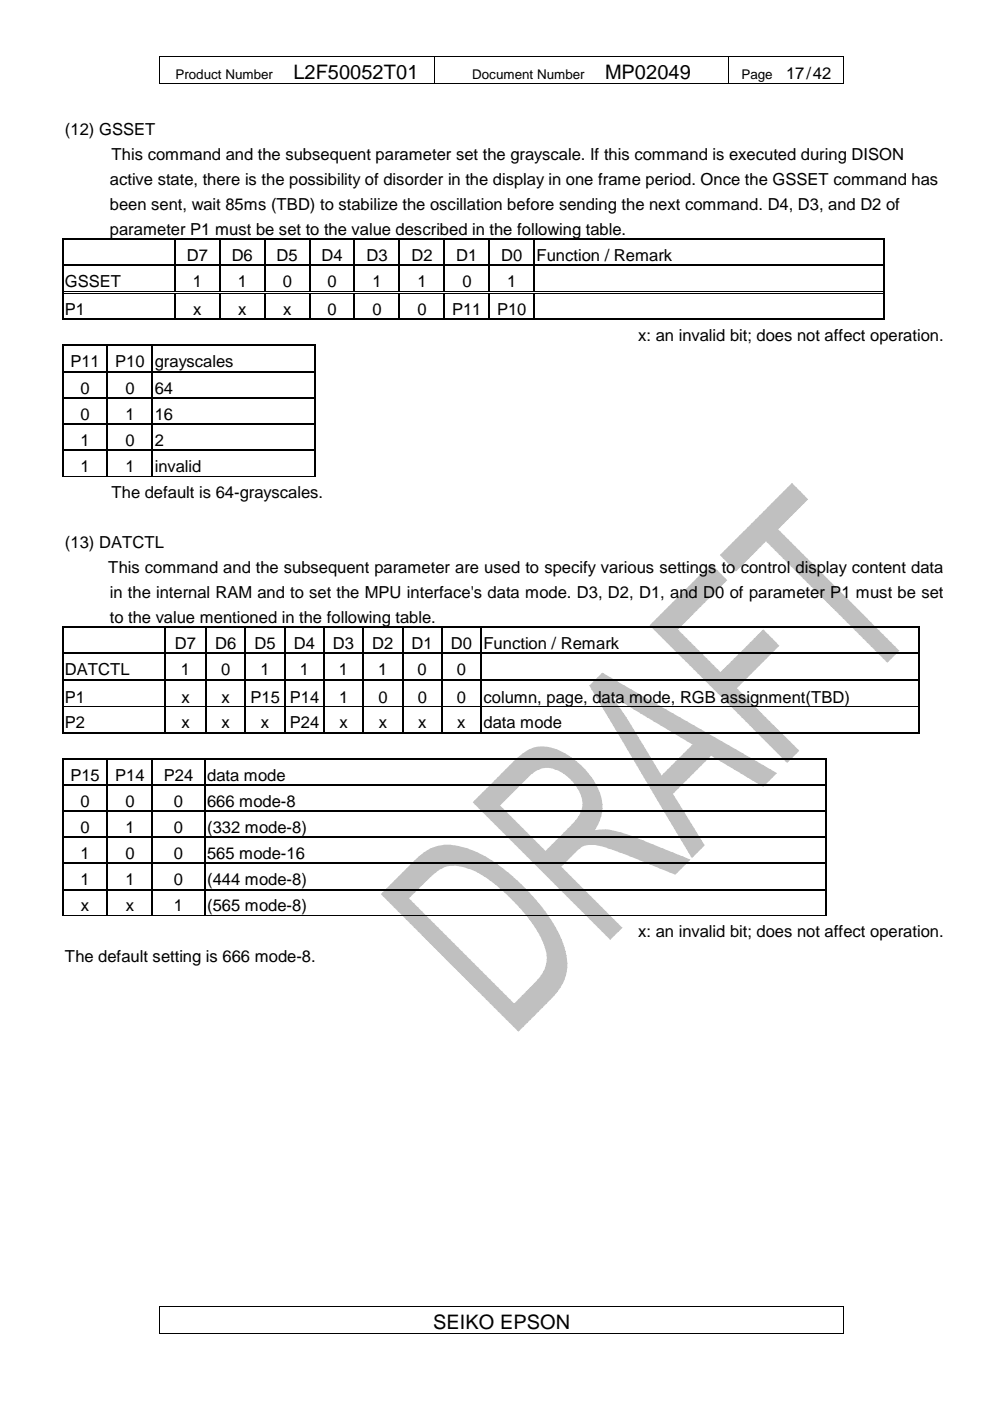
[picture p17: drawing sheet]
<svg xmlns="http://www.w3.org/2000/svg" width="210mm" height="297mm" viewBox="0 0 210 297" stroke-linecap="round" stroke-linejoin="round" font-family="sans-serif">
<defs><g id="words">
<g font-size="4.2">
<text x="62.2" y="16.8">L2F50052T01</text>
<text x="128.3" y="16.8">MP02049</text>
<text x="91.8" y="281.7">SEIKO EPSON</text>
</g>
<g font-size="3.5">
<text x="166.7" y="16.7">17</text>
<text x="172.4" y="16.7">42</text>
<text x="13.8" y="28.7">(12) GSSET</text>
<text x="23.6" y="34">This command and the subsequent parameter set the grayscale. If this command is executed during DISON</text>
<text x="23.3" y="39.2">active state, there is the possibility of disorder in the display in one frame period. Once the GSSET command has</text>
<text x="23.3" y="44.5">been sent, wait 85ms (TBD) to stabilize the oscillation before sending the next command. D4, D3, and D2 of</text>
<text x="23.3" y="49.8">parameter P1 must be set to the value described in the following table.</text>
<text x="39.6" y="55.4">D7</text>
<text x="49.1" y="55.4">D6</text>
<text x="58.7" y="55.4">D5</text>
<text x="68.2" y="55.4">D4</text>
<text x="77.7" y="55.4">D3</text>
<text x="87.2" y="55.4">D2</text>
<text x="96.8" y="55.4">D1</text>
<text x="106.3" y="55.4">D0</text>
<text x="113.8" y="55.4">Function / Remark</text>
<text x="13.8" y="60.9">GSSET</text>
<text x="40.9" y="60.9">1</text>
<text x="50.4" y="60.9">1</text>
<text x="59.9" y="60.9">0</text>
<text x="69.5" y="60.9">0</text>
<text x="79" y="60.9">1</text>
<text x="88.5" y="60.9">1</text>
<text x="98" y="60.9">0</text>
<text x="107.6" y="60.9">1</text>
<text x="13.8" y="66.8">P1</text>
<text x="41" y="66.8">x</text>
<text x="50.5" y="66.8">x</text>
<text x="60" y="66.8">x</text>
<text x="69.4" y="66.8">0</text>
<text x="79" y="66.8">0</text>
<text x="88.5" y="66.8">0</text>
<text x="95.9" y="66.8">P11</text>
<text x="105.4" y="66.8">P10</text>
<text x="14.9" y="77.9">P11</text>
<text x="24.4" y="77.9">P10 grayscales</text>
<text x="135.3" y="72.3">x: an invalid bit; does not affect operation.</text>
<text x="17.1" y="83.4">0</text>
<text x="26.6" y="83.4">0</text>
<text x="32.8" y="83.4">64</text>
<text x="17.1" y="89">0</text>
<text x="26.6" y="89">1</text>
<text x="32.8" y="89">16</text>
<text x="17.1" y="94.5">1</text>
<text x="26.6" y="94.5">0</text>
<text x="32.8" y="94.5">2</text>
<text x="17.1" y="100.1">1</text>
<text x="26.6" y="100.1">1</text>
<text x="32.8" y="100.1">invalid</text>
<text x="23.6" y="105.5">The default is 64-grayscales.</text>
<text x="13.8" y="116.1">(13) DATCTL</text>
<text x="23" y="121.4">This command and the subsequent parameter are used to specify various settings to control display content data</text>
<text x="23.3" y="126.7">in the internal RAM and to set the MPU interface's data mode. D3, D2, D1, and D0 of parameter P1 must be set</text>
<text x="23.3" y="132">to the value mentioned in the following table.</text>
<text x="37.1" y="137.5">D7</text>
<text x="45.6" y="137.5">D6</text>
<text x="54" y="137.5">D5</text>
<text x="62.3" y="137.5">D4</text>
<text x="70.6" y="137.5">D3</text>
<text x="78.9" y="137.5">D2</text>
<text x="87.3" y="137.5">D1</text>
<text x="95.6" y="137.5">D0 Function / Remark</text>
<text x="13.8" y="143.1">DATCTL</text>
<text x="38.4" y="143.1">1</text>
<text x="46.9" y="143.1">0</text>
<text x="55.2" y="143.1">1</text>
<text x="63.6" y="143.1">1</text>
<text x="71.9" y="143.1">1</text>
<text x="80.2" y="143.1">1</text>
<text x="88.5" y="143.1">0</text>
<text x="96.8" y="143.1">0</text>
<text x="13.8" y="149">P1</text>
<text x="38.5" y="149">x</text>
<text x="47" y="149">x</text>
<text x="53.1" y="149">P15 P14</text>
<text x="71.9" y="149">1</text>
<text x="80.2" y="149">0</text>
<text x="88.6" y="149">0</text>
<text x="96.9" y="149">0</text>
<text x="102.5" y="149">column, page, data mode, RGB assignment(TBD)</text>
<text x="13.8" y="154.4">P2</text>
<text x="38.5" y="154.4">x</text>
<text x="47" y="154.4">x</text>
<text x="55.3" y="154.4">x</text>
<text x="61.4" y="154.4">P24</text>
<text x="72" y="154.4">x</text>
<text x="80.3" y="154.4">x</text>
<text x="88.6" y="154.4">x</text>
<text x="96.9" y="154.4">x</text>
<text x="102.5" y="154.4">data mode</text>
<text x="14.9" y="165.5">P15</text>
<text x="24.4" y="165.5">P14</text>
<text x="34.7" y="165.5">P24</text>
<text x="43.9" y="165.5">data mode</text>
<text x="17.1" y="171.1">0</text>
<text x="26.6" y="171.1">0</text>
<text x="36.9" y="171.1">0</text>
<text x="43.9" y="171.1">666 mode-8</text>
<text x="17.1" y="176.6">0</text>
<text x="26.6" y="176.6">1</text>
<text x="36.9" y="176.6">0</text>
<text x="43.9" y="176.6">(332 mode-8)</text>
<text x="17.1" y="182.2">1</text>
<text x="26.6" y="182.2">0</text>
<text x="36.9" y="182.2">0</text>
<text x="43.9" y="182.2">565 mode-16</text>
<text x="17.1" y="187.7">1</text>
<text x="26.6" y="187.7">1</text>
<text x="36.9" y="187.7">0</text>
<text x="43.9" y="187.7">(444 mode-8)</text>
<text x="17.2" y="193.3">x</text>
<text x="26.7" y="193.3">x</text>
<text x="36.9" y="193.3">1</text>
<text x="43.9" y="193.3">(565 mode-8)</text>
<text x="135.3" y="198.7">x: an invalid bit; does not affect operation.</text>
<text x="13.8" y="204">The default setting is 666 mode-8.</text>
</g>
<g font-size="2.8">
<text x="37.2" y="16.8">Product Number</text>
<text x="100.1" y="16.8">Document Number</text>
<text x="157.2" y="16.7">Page</text>
</g>
</g></defs>
<g fill="#000">
<path d="M33.8 12l.1 .1zM33.8 17.7l.1 .1zM92 12l.1 .1zM92 17.7l.1 .1zM154.5 12l.1 .1zM154.5 17.7l.1 .1zM178.8 12l.1 .1zM178.8 17.7l.1 .1zM13.1 50.6h.3v.2h-.3zM13.1 56.1h.3v.3h-.3zM36.9 50.6h.3v.2h-.3zM36.9 56.1h.3v.3h-.3z"/>
<path d="M46.5 50.6h.2v.2h-.2zM46.5 56.1h.2v.3h-.2zM56 50.6h.2v.2h-.2zM56 56.1h.2v.3h-.2zM65.5 50.6h.3v.2h-.3zM65.5 56.1h.3v.3h-.3zM75 50.6h.3v.2h-.3zM75 56.1h.3v.3h-.3zM84.6 50.6h.2v.2h-.2zM84.6 56.1h.2v.3h-.2zM94.1 50.6h.2v.2h-.2zM94.1 56.1h.2v.3h-.2z"/>
<path d="M103.6 50.6h.3v.2h-.3zM103.6 56.1h.3v.3h-.3zM113.1 50.6h.3v.2h-.3zM113.1 56.1h.3v.3h-.3zM187.2 50.6h.3v.2h-.3zM187.2 56.1h.3v.3h-.3zM13.1 61.7h.3v.6h-.3zM13.1 67.6h.3v.2h-.3zM13.1 73.1h.3v.3h-.3zM13.1 78.7h.3v.2h-.3zM22.7 73.1h.2v.3h-.2zM22.7 78.7h.2v.2h-.2z"/>
<path d="M32.2 73.1h.2v.3h-.2zM32.2 78.7h.2v.2h-.2zM36.9 62.2l.3 .1zM36.9 61.7h.5v.2h-.5zM36.9 62.1h.5v.1h-.5zM36.9 67.6h.3v.2h-.3zM46.5 62.2l.2 .1zM46.5 61.7h.5v.2h-.5zM46.5 62.1h.5v.1h-.5zM46.5 67.6h.2v.2h-.2zM56 62.2l.2 .1zM56 61.7h.5v.2h-.5z"/>
<path d="M56 62.1h.5v.1h-.5zM56 67.6h.2v.2h-.2zM65.5 62.2l.3 .1zM65.5 61.7h.5v.2h-.5zM65.5 62.1h.5v.1h-.5zM65.5 67.6h.3v.2h-.3zM66.6 73.1h.2v.3h-.2zM66.6 78.7h.2v.2h-.2zM75 62.2l.3 .1zM75 61.7h.5v.2h-.5zM75 62.1h.5v.1h-.5zM75 67.6h.3v.2h-.3z"/>
<path d="M84.6 62.2l.2 .1zM84.6 61.7h.5v.2h-.5zM84.6 62.1h.5v.1h-.5zM84.6 67.6h.2v.2h-.2zM94.1 62.2l.2 .1zM94.1 61.7h.5v.2h-.5zM94.1 62.1h.5v.1h-.5zM94.1 67.6h.2v.2h-.2zM103.6 62.2l.3 .1zM103.6 61.7h.5v.2h-.5zM103.6 62.1h.5v.1h-.5zM103.6 67.6h.3v.2h-.3z"/>
<path d="M113.1 62.2l.3 .1zM113.1 61.7h.5v.2h-.5zM113.1 62.1h.5v.1h-.5zM113.1 67.6h.3v.2h-.3zM187.2 61.7h.3v.6h-.3zM187.2 67.6h.3v.2h-.3zM13.1 84.2h.3v.3h-.3zM13.1 89.7h.3v.3h-.3zM13.1 95.3h.3v.2h-.3zM22.7 84.2h.2v.3h-.2zM22.7 89.7h.2v.3h-.2zM22.7 95.3h.2v.2h-.2z"/>
<path d="M32.2 84.2h.2v.3h-.2zM32.2 89.7h.2v.3h-.2zM32.2 95.3h.2v.2h-.2zM66.6 84.2h.2v.3h-.2zM66.6 89.7h.2v.3h-.2zM66.6 95.3h.2v.2h-.2zM22.7 100.8h.1v.2h-.1zM32.2 100.8h.2v.2h-.2zM66.6 100.8h.2v.2h-.2zM13.1 132.8h.3v.2h-.3zM13.1 138.3h.3v.3h-.3zM34.8 132.8h.3v.2h-.3z"/>
<path d="M34.8 138.3h.3v.3h-.3zM43.6 132.8h.3v.2h-.3zM43.6 138.3h.3v.3h-.3zM51.9 132.8h.3v.2h-.3zM51.9 138.3h.3v.3h-.3zM60.3 132.8h.2v.2h-.2zM60.3 138.3h.2v.3h-.2zM68.6 132.8h.2v.2h-.2zM68.6 138.3h.2v.3h-.2zM76.9 132.8h.2v.2h-.2zM76.9 138.3h.2v.3h-.2zM85.2 132.8h.3v.2h-.3z"/>
<path d="M85.2 138.3h.3v.3h-.3zM93.6 132.8h.2v.2h-.2zM93.6 138.3h.2v.3h-.2zM101.9 132.8h.2v.2h-.2zM101.9 138.3h.2v.3h-.2zM194.6 132.8h.3v.2h-.3zM194.6 138.3h.3v.3h-.3zM13.1 143.9h.3v.5h-.3zM13.1 149.7h.3v.2h-.3zM13.1 155.2h.3v.2h-.3zM34.8 144.4h.3zM34.8 143.9h.5v.2h-.5z"/>
<path d="M34.8 144.2h.5v.2h-.5zM34.8 149.7h.3v.2h-.3zM34.8 155.2h.3v.2h-.3zM43.6 144.4h.3zM43.6 143.9h.5v.2h-.5zM43.6 144.2h.5v.2h-.5zM43.6 149.7h.3v.2h-.3zM43.6 155.2h.3v.2h-.3zM51.9 144.4h.3zM51.9 143.9h.5v.2h-.5zM51.9 144.2h.5v.2h-.5zM51.9 149.7h.3v.2h-.3z"/>
<path d="M51.9 155.2h.3v.2h-.3zM60.3 144.4h.2zM60.3 143.9h.5v.2h-.5zM60.3 144.2h.5v.2h-.5zM60.3 149.7h.2v.2h-.2zM60.3 155.2h.2v.2h-.2zM68.6 144.4h.2zM68.6 143.9h.5v.2h-.5zM68.6 144.2h.5v.2h-.5zM68.6 149.7h.2v.2h-.2zM68.6 155.2h.2v.2h-.2zM76.9 144.4h.2z"/>
<path d="M76.9 143.9h.5v.2h-.5zM76.9 144.2h.5v.2h-.5zM76.9 149.7h.2v.2h-.2zM76.9 155.2h.2v.2h-.2zM85.2 144.4h.3zM85.2 143.9h.5v.2h-.5zM85.2 144.2h.5v.2h-.5zM85.2 149.7h.3v.2h-.3zM85.2 155.2h.3v.2h-.3zM93.6 144.4h.2zM93.6 143.9h.5v.2h-.5zM93.6 144.2h.5v.2h-.5z"/>
<path d="M93.6 149.7h.2v.2h-.2zM93.6 155.2h.2v.2h-.2zM101.9 144.4h.2zM101.9 143.9h.5v.2h-.5zM101.9 144.2h.5v.2h-.5zM101.9 149.7h.2v.2h-.2zM101.9 155.2h.2v.2h-.2zM194.6 143.9h.3v.5h-.3zM194.6 149.7h.3v.2h-.3zM194.6 155.2h.3v.2h-.3zM13.1 160.7h.3v.3h-.3zM13.1 166.3h.3v.2h-.3z"/>
<path d="M13.1 171.8h.3v.3h-.3zM13.1 177.4h.3v.2h-.3zM22.7 160.7h.2v.3h-.2zM22.7 166.3h.2v.2h-.2zM22.7 171.8h.2v.3h-.2zM22.7 177.4h.2v.2h-.2zM32.2 160.7h.2v.3h-.2zM32.2 166.3h.2v.2h-.2zM32.2 171.8h.2v.3h-.2zM32.2 177.4h.2v.2h-.2zM43.3 160.7h.2v.3h-.2zM43.3 166.3h.2v.2h-.2z"/>
<path d="M43.3 171.8h.2v.3h-.2zM43.3 177.4h.2v.2h-.2zM175 160.7h.3v.3h-.3zM175 166.3h.3v.2h-.3zM175 171.8h.3v.3h-.3zM175 177.4h.3v.2h-.3zM13.1 182.9h.3v.3h-.3zM13.1 188.5h.3v.2h-.3zM22.7 182.9h.2v.3h-.2zM22.7 188.5h.2v.2h-.2zM22.7 194h.1v.2h-.1zM32.2 182.9h.2v.3h-.2z"/>
<path d="M32.2 188.5h.2v.2h-.2zM32.2 194h.2v.2h-.2zM43.3 182.9h.2v.3h-.2zM43.3 188.5h.2v.2h-.2zM43.3 194h.1v.2h-.1zM175 182.9h.3v.3h-.3zM175 188.5h.3v.2h-.3zM175 194h.3v.2h-.3zM33.8 276.9l.1 .1zM178.8 276.9l.1 .1zM33.8 282.6l.1 .1zM178.8 282.6l.1 .1z"/>
</g>
<g fill="none" stroke="#000" stroke-width=".21">
<path d="M33.9 12.1v5.6M33.9 12h58.1M33.9 17.7h58.1M92.1 12.1v5.6M92.1 12h62.4M92.1 17.7h62.4M154.5 12.1v5.6M154.6 12h24.2M154.6 17.7h24.2M178.9 12.1v5.6M13.4 61.8h23.5M13.4 62.1h23.5"/>
<path d="M37.4 61.8h9.1M37.4 62.1h9.1M47 61.8h9M47 62.1h9M56.5 61.8h9M56.5 62.1h9M66 61.8h9M66 62.1h9M75.5 61.8h9.1M75.5 62.1h9.1M85.1 61.8h9M85.1 62.1h9"/>
<path d="M94.6 61.8h9M94.6 62.1h9M104.1 61.8h9M104.1 62.1h9M113.6 61.8h73.6M113.6 62.1h73.6M13.1 100.9h9.6M22.8 100.9h9.4M32.4 100.9h34.2M13.4 144h21.4M13.4 144.3h21.4M13.4 149.8h21.4"/>
<path d="M35.1 149.8h8.5M35.3 144h8.3M35.3 144.3h8.3M43.9 149.8h8M44.1 144h7.8M44.1 144.3h7.8M52.2 149.8h8.1M52.4 144h7.9M52.4 144.3h7.9M60.5 149.8h8.1M60.8 144h7.8M60.8 144.3h7.8"/>
<path d="M68.8 149.8h8.1M69.1 144h7.8M69.1 144.3h7.8M77.1 149.8h8.1M77.4 144h7.8M77.4 144.3h7.8M85.5 149.8h8.1M85.7 144h7.9M85.7 144.3h7.9M93.8 149.8h8.1M94.1 144h7.8M94.1 144.3h7.8"/>
<path d="M102.1 149.8h92.5M102.4 144h92.2M102.4 144.3h92.2M13.1 194.1h9.6M22.8 194.1h9.4M32.4 194.1h10.9M43.4 194.1h131.6M33.9 277v5.6M33.9 276.9h144.9M178.9 277v5.6M33.9 282.7h144.9"/>
</g>
<g fill="none" stroke="#c0c0c0" stroke-width=".21">
<path d="M80.7 102.4h110M80.7 102.6h110M80.7 102.8h110M80.7 102.9h110M80.7 103.1h110M80.7 103.3h110M80.7 103.4h110M80.7 103.6h110M80.7 103.8h110M80.7 103.9h110M80.7 104.1h110M80.7 104.3h110"/>
<path d="M80.7 104.5h110M80.7 104.6h110M80.7 104.8h110M80.7 105h110M80.7 105.1h110M80.7 105.3h110M80.7 105.5h110M80.7 105.6h110M80.7 105.8h110M80.7 106h110M80.7 106.2h110M80.7 106.3h110"/>
<path d="M80.7 106.5h110M80.7 106.7h110M80.7 106.8h110M80.7 107h110M80.7 107.2h110M80.7 107.3h110M80.7 107.5h110M80.7 107.7h110M80.7 107.8h110M80.7 108h110M80.7 108.2h110M80.7 108.4h110"/>
<path d="M80.7 108.5h110M80.7 108.7h110M80.7 108.9h110M80.7 109h110M80.7 109.2h110M80.7 109.4h110M80.7 109.5h110M80.7 109.7h110M80.7 109.9h110M80.7 110h110M80.7 110.2h110M80.7 110.4h110"/>
<path d="M80.7 110.6h110M80.7 110.7h110M80.7 110.9h110M80.7 111.1h110M80.7 111.2h110M80.7 111.4h110M80.7 111.6h110M80.7 111.7h110M80.7 111.9h110M80.7 112.1h110M80.7 112.2h110M80.7 112.4h110"/>
<path d="M80.7 112.6h110M80.7 112.8h110M80.7 112.9h110M80.7 113.1h110M80.7 113.3h110M80.7 113.4h110M80.7 113.6h110M80.7 113.8h110M80.7 113.9h110M80.7 114.1h110M80.7 114.3h110M80.7 114.4h110"/>
<path d="M80.7 114.6h110M80.7 114.8h110M80.7 115h110M80.7 115.1h110M80.7 115.3h110M80.7 115.5h110M80.7 115.6h110M80.7 115.8h110M80.7 116h110M80.7 116.1h110M80.7 116.3h110M80.7 116.5h110"/>
<path d="M80.7 116.6h110M80.7 116.8h110M80.7 117h110M80.7 117.2h110M80.7 117.3h110M80.7 117.5h110M80.7 117.7h110M80.7 117.8h110M80.7 118h110M80.7 118.2h110M80.7 118.3h110M80.7 118.5h110"/>
<path d="M80.7 118.7h110M80.7 118.9h110M80.7 119h110M80.7 119.2h110M80.7 119.4h110M80.7 119.5h110M80.7 119.7h110M80.7 119.9h110M80.7 120h110M80.7 120.2h110M80.7 120.4h110M80.7 120.5h110"/>
<path d="M80.7 120.7h110M80.7 120.9h110M80.7 121.1h110M80.7 121.2h110M80.7 121.4h110M80.7 121.6h110M80.7 121.7h110M80.7 121.9h110M80.7 122.1h110M80.7 122.2h110M80.7 122.4h110M80.7 122.6h110"/>
<path d="M80.7 122.7h110M80.7 122.9h110M80.7 123.1h110M80.7 123.3h110M80.7 123.4h110M80.7 123.6h110M80.7 123.8h110M80.7 123.9h110M80.7 124.1h110M80.7 124.3h110M80.7 124.4h110M80.7 124.6h110"/>
<path d="M80.7 124.8h110M80.7 124.9h110M80.7 125.1h110M80.7 125.3h110M80.7 125.5h110M80.7 125.6h110M80.7 125.8h110M80.7 126h110M80.7 126.1h110M80.7 126.3h110M80.7 126.5h110M80.7 126.6h110"/>
<path d="M80.7 126.8h110M80.7 127h110M80.7 127.1h110M80.7 127.3h110M80.7 127.5h110M80.7 127.7h110M80.7 127.8h110M80.7 128h110M80.7 128.2h110M80.7 128.3h110M80.7 128.5h110M80.7 128.7h110"/>
<path d="M80.7 128.8h110M80.7 129h110M80.7 129.2h110M80.7 129.3h110M80.7 129.5h110M80.7 129.7h110M80.7 129.9h110M80.7 130h110M80.7 130.2h110M80.7 130.4h110M80.7 130.5h110M80.7 130.7h110"/>
<path d="M80.7 130.9h110M80.7 131h110M80.7 131.2h110M80.7 131.4h110M80.7 131.6h110M80.7 131.7h110M80.7 131.9h110M80.7 132.1h110M80.7 132.2h110M80.7 132.4h110M80.7 132.6h110M80.7 132.7h110"/>
<path d="M80.7 132.9h110M80.7 133.1h110M80.7 133.2h110M80.7 133.4h110M80.7 133.6h110M80.7 133.8h110M80.7 133.9h110M80.7 134.1h110M80.7 134.3h110M80.7 134.4h110M80.7 134.6h110M80.7 134.8h110"/>
<path d="M80.7 134.9h110M80.7 135.1h110M80.7 135.3h110M80.7 135.4h110M80.7 135.6h110M80.7 135.8h110M80.7 136h110M80.7 136.1h110M80.7 136.3h110M80.7 136.5h110M80.7 136.6h110M80.7 136.8h110"/>
<path d="M80.7 137h110M80.7 137.1h110M80.7 137.3h110M80.7 137.5h110M80.7 137.6h110M80.7 137.8h110M80.7 138h110M80.7 138.2h110M80.7 138.3h110M80.7 138.5h110M80.7 138.7h110M80.7 138.8h110"/>
<path d="M80.7 139h110M80.7 139.2h110M80.7 139.3h110M80.7 139.5h110M80.7 139.7h110M80.7 139.8h110M80.7 140h110M80.7 140.2h110M80.7 140.4h110M80.7 140.5h110M80.7 140.7h110M80.7 140.9h110"/>
<path d="M80.7 141h110M80.7 141.2h110M80.7 141.4h110M80.7 141.5h110M80.7 141.7h110M80.7 141.9h110M80.7 142h110M80.7 142.2h110M80.7 142.4h110M80.7 142.6h110M80.7 142.7h110M80.7 142.9h110"/>
<path d="M80.7 143.1h110M80.7 143.2h110M80.7 143.4h110M80.7 143.6h110M80.7 143.7h110M80.7 143.9h110M80.7 144.1h110M80.7 144.3h110M80.7 144.4h110M80.7 144.6h110M80.7 144.8h110M80.7 144.9h110"/>
<path d="M80.7 145.1h110M80.7 145.3h110M80.7 145.4h110M80.7 145.6h110M80.7 145.8h110M80.7 145.9h110M80.7 146.1h110M80.7 146.3h110M80.7 146.5h110M80.7 146.6h110M80.7 146.8h110M80.7 147h110"/>
<path d="M80.7 147.1h110M80.7 147.3h110M80.7 147.5h110M80.7 147.6h110M80.7 147.8h110M80.7 148h110M80.7 148.1h110M80.7 148.3h110M80.7 148.5h110M80.7 148.7h110M80.7 148.8h110M80.7 149h110"/>
<path d="M80.7 149.2h110M80.7 149.3h110M80.7 149.5h110M80.7 149.7h110M80.7 149.8h110M80.7 150h110M80.7 150.2h110M80.7 150.3h110M80.7 150.5h110M80.7 150.7h110M80.7 150.9h110M80.7 151h110"/>
<path d="M80.7 151.2h110M80.7 151.4h110M80.7 151.5h110M80.7 151.7h110M80.7 151.9h110M80.7 152h110M80.7 152.2h110M80.7 152.4h110M80.7 152.5h110M80.7 152.7h110M80.7 152.9h110M80.7 153.1h110"/>
<path d="M80.7 153.2h110M80.7 153.4h110M80.7 153.6h110M80.7 153.7h110M80.7 153.9h110M80.7 154.1h110M80.7 154.2h110M80.7 154.4h110M80.7 154.6h110M80.7 154.7h110M80.7 154.9h110M80.7 155.1h110"/>
<path d="M80.7 155.3h110M80.7 155.4h110M80.7 155.6h110M80.7 155.8h110M80.7 155.9h110M80.7 156.1h110M80.7 156.3h110M80.7 156.4h110M80.7 156.6h110M80.7 156.8h110M80.7 157h110M80.7 157.1h110"/>
<path d="M80.7 157.3h110M80.7 157.5h110M80.7 157.6h110M80.7 157.8h110M80.7 158h110M80.7 158.1h110M80.7 158.3h110M80.7 158.5h110M80.7 158.6h110M80.7 158.8h110M80.7 159h110M80.7 159.2h110"/>
<path d="M80.7 159.3h110M80.7 159.5h110M80.7 159.7h110M80.7 159.8h110M80.7 160h110M80.7 160.2h110M80.7 160.3h110M80.7 160.5h110M80.7 160.7h110M80.7 160.8h110M80.7 161h110M80.7 161.2h110"/>
<path d="M80.7 161.4h110M80.7 161.5h110M80.7 161.7h110M80.7 161.9h110M80.7 162h110M80.7 162.2h110M80.7 162.4h110M80.7 162.5h110M80.7 162.7h110M80.7 162.9h110M80.7 163h110M80.7 163.2h110"/>
<path d="M80.7 163.4h110M80.7 163.6h110M80.7 163.7h110M80.7 163.9h110M80.7 164.1h110M80.7 164.2h110M80.7 164.4h110M80.7 164.6h110M80.7 164.7h110M80.7 164.9h110M80.7 165.1h110M80.7 165.2h110"/>
<path d="M80.7 165.4h110M80.7 165.6h110M80.7 165.8h110M80.7 165.9h110M80.7 166.1h110M80.7 166.3h110M80.7 166.4h110M80.7 166.6h110M80.7 166.8h110M80.7 166.9h110M80.7 167.1h110M80.7 167.3h110"/>
<path d="M80.7 167.4h110M80.7 167.6h110M80.7 167.8h110M80.7 168h110M80.7 168.1h110M80.7 168.3h110M80.7 168.5h110M80.7 168.6h110M80.7 168.8h110M80.7 169h110M80.7 169.1h110M80.7 169.3h110"/>
<path d="M80.7 169.5h110M80.7 169.7h110M80.7 169.8h110M80.7 170h110M80.7 170.2h110M80.7 170.3h110M80.7 170.5h110M80.7 170.7h110M80.7 170.8h110M80.7 171h110M80.7 171.2h110M80.7 171.3h110"/>
<path d="M80.7 171.5h110M80.7 171.7h110M80.7 171.9h110M80.7 172h110M80.7 172.2h110M80.7 172.4h110M80.7 172.5h110M80.7 172.7h110M80.7 172.9h110M80.7 173h110M80.7 173.2h110M80.7 173.4h110"/>
<path d="M80.7 173.5h110M80.7 173.7h110M80.7 173.9h110M80.7 174.1h110M80.7 174.2h110M80.7 174.4h110M80.7 174.6h110M80.7 174.7h110M80.7 174.9h110M80.7 175.1h110M80.7 175.2h110M80.7 175.4h110"/>
<path d="M80.7 175.6h110M80.7 175.7h110M80.7 175.9h110M80.7 176.1h110M80.7 176.3h110M80.7 176.4h110M80.7 176.6h110M80.7 176.8h110M80.7 176.9h110M80.7 177.1h110M80.7 177.3h110M80.7 177.4h110"/>
<path d="M80.7 177.6h110M80.7 177.8h110M80.7 177.9h110M80.7 178.1h110M80.7 178.3h110M80.7 178.5h110M80.7 178.6h110M80.7 178.8h110M80.7 179h110M80.7 179.1h110M80.7 179.3h110M80.7 179.5h110"/>
<path d="M80.7 179.6h110M80.7 179.8h110M80.7 180h110M80.7 180.1h110M80.7 180.3h110M80.7 180.5h110M80.7 180.7h110M80.7 180.8h110M80.7 181h110M80.7 181.2h110M80.7 181.3h110M80.7 181.5h110"/>
<path d="M80.7 181.7h110M80.7 181.8h110M80.7 182h110M80.7 182.2h110M80.7 182.4h110M80.7 182.5h110M80.7 182.7h110M80.7 182.9h110M80.7 183h110M80.7 183.2h110M80.7 183.4h110M80.7 183.5h110"/>
<path d="M80.7 183.7h110M80.7 183.9h110M80.7 184h110M80.7 184.2h110M80.7 184.4h110M80.7 184.6h110M80.7 184.7h110M80.7 184.9h110M80.7 185.1h110M80.7 185.2h110M80.7 185.4h110M80.7 185.6h110"/>
<path d="M80.7 185.7h110M80.7 185.9h110M80.7 186.1h110M80.7 186.2h110M80.7 186.4h110M80.7 186.6h110M80.7 186.8h110M80.7 186.9h110M80.7 187.1h110M80.7 187.3h110M80.7 187.4h110M80.7 187.6h110"/>
<path d="M80.7 187.8h110M80.7 187.9h110M80.7 188.1h110M80.7 188.3h110M80.7 188.4h110M80.7 188.6h110M80.7 188.8h110M80.7 189h110M80.7 189.1h110M80.7 189.3h110M80.7 189.5h110M80.7 189.6h110"/>
<path d="M80.7 189.8h110M80.7 190h110M80.7 190.1h110M80.7 190.3h110M80.7 190.5h110M80.7 190.6h110M80.7 190.8h110M80.7 191h110M80.7 191.2h110M80.7 191.3h110M80.7 191.5h110M80.7 191.7h110"/>
<path d="M80.7 191.8h110M80.7 192h110M80.7 192.2h110M80.7 192.3h110M80.7 192.5h110M80.7 192.7h110M80.7 192.8h110M80.7 193h110M80.7 193.2h110M80.7 193.4h110M80.7 193.5h110M80.7 193.7h110"/>
<path d="M80.7 193.9h110M80.7 194h110M80.7 194.2h110M80.7 194.4h110M80.7 194.5h110M80.7 194.7h110M80.7 194.9h110M80.7 195.1h110M80.7 195.2h110M80.7 195.4h110M80.7 195.6h110M80.7 195.7h110"/>
<path d="M80.7 195.9h110M80.7 196.1h110M80.7 196.2h110M80.7 196.4h110M80.7 196.6h110M80.7 196.7h110M80.7 196.9h110M80.7 197.1h110M80.7 197.3h110M80.7 197.4h110M80.7 197.6h110M80.7 197.8h110"/>
<path d="M80.7 197.9h110M80.7 198.1h110M80.7 198.3h110M80.7 198.4h110M80.7 198.6h110M80.7 198.8h110M80.7 198.9h110M80.7 199.1h110M80.7 199.3h110M80.7 199.5h110M80.7 199.6h110M80.7 199.8h110"/>
<path d="M80.7 200h110M80.7 200.1h110M80.7 200.3h110M80.7 200.5h110M80.7 200.6h110M80.7 200.8h110M80.7 201h110M80.7 201.1h110M80.7 201.3h110M80.7 201.5h110M80.7 201.7h110M80.7 201.8h110"/>
<path d="M80.7 202h110M80.7 202.2h110M80.7 202.3h110M80.7 202.5h110M80.7 202.7h110M80.7 202.8h110M80.7 203h110M80.7 203.2h110M80.7 203.3h110M80.7 203.5h110M80.7 203.7h110M80.7 203.9h110"/>
<path d="M80.7 204h110M80.7 204.2h110M80.7 204.4h110M80.7 204.5h110M80.7 204.7h110M80.7 204.9h110M80.7 205h110M80.7 205.2h110M80.7 205.4h110M80.7 205.5h110M80.7 205.7h110M80.7 205.9h110"/>
<path d="M80.7 206.1h110M80.7 206.2h110M80.7 206.4h110M80.7 206.6h110M80.7 206.7h110M80.7 206.9h110M80.7 207.1h110M80.7 207.2h110M80.7 207.4h110M80.7 207.6h110M80.7 207.8h110M80.7 207.9h110"/>
<path d="M80.7 208.1h110M80.7 208.3h110M80.7 208.4h110M80.7 208.6h110M80.7 208.8h110M80.7 208.9h110M80.7 209.1h110M80.7 209.3h110M80.7 209.4h110M80.7 209.6h110M80.7 209.8h110M80.7 210h110"/>
<path d="M80.7 210.1h110M80.7 210.3h110M80.7 210.5h110M80.7 210.6h110M80.7 210.8h110M80.7 211h110M80.7 211.1h110M80.7 211.3h110M80.7 211.5h110M80.7 211.6h110M80.7 211.8h110M80.7 212h110"/>
<path d="M80.7 212.2h110M80.7 212.3h110M80.7 212.5h110M80.7 212.7h110M80.7 212.8h110M80.7 213h110M80.7 213.2h110M80.7 213.3h110M80.7 213.5h110M80.7 213.7h110M80.7 213.8h110M80.7 214h110"/>
<path d="M80.7 214.2h110M80.7 214.4h110M80.7 214.5h110M80.7 214.7h110M80.7 214.9h110M80.7 215h110M80.7 215.2h110M80.7 215.4h110M80.7 215.5h110M80.7 215.7h110M80.7 215.9h110M80.7 216h110"/>
<path d="M80.7 216.2h110M80.7 216.4h110M80.7 216.6h110M80.7 216.7h110M80.7 216.9h110M80.7 217.1h110M80.7 217.2h110M80.7 217.4h110M80.7 217.6h110M80.7 217.7h110M80.7 217.9h110M80.7 218.1h110"/>
<path d="M80.7 218.2h110M80.7 218.4h110M80.7 218.6h110M80.7 218.8h110"/>
</g>
<g fill="none" stroke="#000" stroke-width=".25">
<path d="M13.3 50.8v5.3M13.3 56.4v5.3M13.4 50.7h23.5M13.4 56.3h23.5M37.1 50.8v5.3M37.1 56.4v5.3M37.2 50.7h9.3M37.2 56.3h9.3M46.6 50.8v5.3M46.6 56.4v5.3M46.7 50.7h9.3M46.7 56.3h9.3"/>
<path d="M56.1 50.8v5.3M56.1 56.4v5.3M56.2 50.7h9.3M56.2 56.3h9.3M65.6 50.8v5.3M65.6 56.4v5.3M65.8 50.7h9.2M65.8 56.3h9.2M75.2 50.8v5.3M75.2 56.4v5.3M75.3 50.7h9.3M75.3 56.3h9.3"/>
<path d="M84.7 50.8v5.3M84.7 56.4v5.3M84.8 50.7h9.3M84.8 56.3h9.3M94.2 50.8v5.3M94.2 56.4v5.3M94.3 50.7h9.3M94.3 56.3h9.3M103.7 50.8v5.3M103.7 56.4v5.3M103.9 50.7h9.2M103.9 56.3h9.2"/>
<path d="M113.3 50.8v5.3M113.3 56.4v5.3M113.4 50.7h73.8M113.4 56.3h73.8M187.3 50.8v5.3M187.3 56.4v5.3M13.3 62.3v5.3M13.3 73.4v5.3M13.3 78.9v5.3M13.4 67.7h23.5M13.4 73.2h9.3M13.4 78.8h9.3"/>
<path d="M22.8 73.4v5.3M22.8 78.9v5.3M22.9 73.2h9.3M22.9 78.8h9.3M32.3 73.4v5.3M32.3 78.9v5.3M32.4 73.2h34.2M32.4 78.8h34.2M37.1 62.3v5.3M37.2 67.7h9.3M46.6 62.3v5.3M46.7 67.7h9.3"/>
<path d="M56.1 62.3v5.3M56.2 67.7h9.3M65.6 62.3v5.3M65.8 67.7h9.2M66.7 73.4v5.3M66.7 78.9v5.3M75.2 62.3v5.3M75.3 67.7h9.3M84.7 62.3v5.3M84.8 67.7h9.3M94.2 62.3v5.3M94.3 67.7h9.3"/>
<path d="M103.7 62.3v5.3M103.9 67.7h9.2M113.3 62.3v5.3M113.4 67.7h73.8M187.3 62.3v5.3M13.3 84.5v5.2M13.3 90v5.3M13.3 95.5v5.3M13.4 84.3h9.3M13.4 89.9h9.3M13.4 95.4h9.3M22.8 84.5v5.2"/>
<path d="M22.8 90v5.3M22.8 95.5v5.3M22.9 84.3h9.3M22.9 89.9h9.3M22.9 95.4h9.3M32.3 84.5v5.2M32.3 90v5.3M32.3 95.5v5.3M32.4 84.3h34.2M32.4 89.9h34.2M32.4 95.4h34.2M66.7 84.5v5.2"/>
<path d="M66.7 90v5.3M66.7 95.5v5.3M13.3 133v5.3M13.3 138.6v5.3M13.4 132.9h21.4M13.4 138.4h21.4M34.9 133v5.3M34.9 138.6v5.3M35.1 132.9h8.5M35.1 138.4h8.5M43.7 133v5.3M43.7 138.6v5.3"/>
<path d="M43.9 132.9h8M43.9 138.4h8M52 133v5.3M52 138.6v5.3M52.2 132.9h8.1M52.2 138.4h8.1M60.4 133v5.3M60.4 138.6v5.3M60.5 132.9h8.1M60.5 138.4h8.1M68.7 133v5.3M68.7 138.6v5.3"/>
<path d="M68.8 132.9h8.1M68.8 138.4h8.1M77 133v5.3M77 138.6v5.3M77.1 132.9h8.1M77.1 138.4h8.1M85.4 133v5.3M85.4 138.6v5.3M85.5 132.9h8.1M85.5 138.4h8.1M93.7 133v5.3M93.7 138.6v5.3"/>
<path d="M93.8 132.9h8.1M93.8 138.4h8.1M102 133v5.3M102 138.6v5.3M102.1 132.9h92.5M102.1 138.4h92.5M194.7 133v5.3M194.7 138.6v5.3M13.3 144.4v5.3M13.3 149.9v5.3M13.4 155.3h21.4M34.9 144.4v5.3"/>
<path d="M34.9 149.9v5.3M35.1 155.3h8.5M43.7 144.4v5.3M43.7 149.9v5.3M43.9 155.3h8M52 144.4v5.3M52 149.9v5.3M52.2 155.3h8.1M60.4 144.4v5.3M60.4 149.9v5.3M60.5 155.3h8.1M68.7 144.4v5.3"/>
<path d="M68.7 149.9v5.3M68.8 155.3h8.1M77 144.4v5.3M77 149.9v5.3M77.1 155.3h8.1M85.4 144.4v5.3M85.4 149.9v5.3M85.5 155.3h8.1M93.7 144.4v5.3M93.7 149.9v5.3M93.8 155.3h8.1M102 144.4v5.3"/>
<path d="M102 149.9v5.3M102.1 155.3h92.5M194.7 144.4v5.3M194.7 149.9v5.3M13.3 161v5.3M13.3 166.5v5.3M13.3 172.1v5.3M13.3 177.6v5.3M13.4 160.9h9.3M13.4 166.4h9.3M13.4 172h9.3M13.4 177.5h9.3"/>
<path d="M22.8 161v5.3M22.8 166.5v5.3M22.8 172.1v5.3M22.8 177.6v5.3M22.9 160.9h9.3M22.9 166.4h9.3M22.9 172h9.3M22.9 177.5h9.3M32.3 161v5.3M32.3 166.5v5.3M32.3 172.1v5.3M32.3 177.6v5.3"/>
<path d="M32.4 160.9h10.9M32.4 166.4h10.9M32.4 172h10.9M32.4 177.5h10.9M43.4 161v5.3M43.4 166.5v5.3M43.4 172.1v5.3M43.4 177.6v5.3M43.5 160.9h131.5M43.5 166.4h131.5M43.5 172h131.5M43.5 177.5h131.5"/>
<path d="M175.1 161v5.3M175.1 166.5v5.3M175.1 172.1v5.3M175.1 177.6v5.3M13.3 183.2v5.3M13.3 188.7v5.3M13.4 183h9.3M13.4 188.6h9.3M22.8 183.2v5.3M22.8 188.7v5.3M22.9 183h9.3M22.9 188.6h9.3"/>
<path d="M32.3 183.2v5.3M32.3 188.7v5.3M32.4 183h10.9M32.4 188.6h10.9M43.4 183.2v5.3M43.4 188.7v5.3M43.5 183h131.5M43.5 188.6h131.5M175.1 183.2v5.3M175.1 188.7v5.3"/>
</g>
<use href="#words"/>
</svg>
